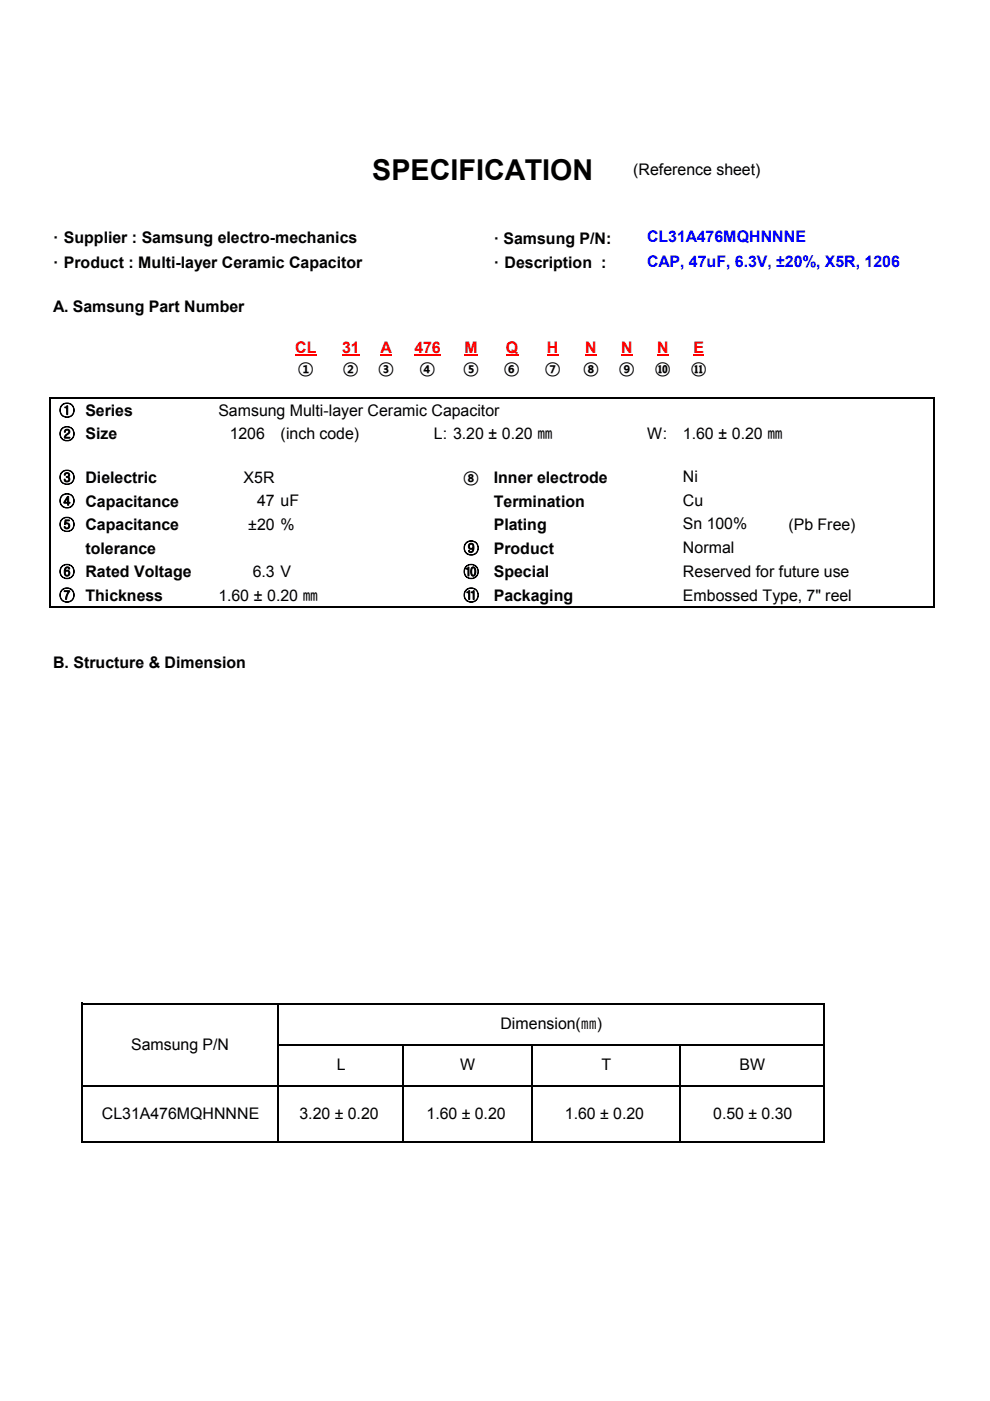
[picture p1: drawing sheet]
<svg xmlns="http://www.w3.org/2000/svg" width="210mm" height="297mm" viewBox="0 0 210 297" stroke-linecap="round" stroke-linejoin="round" font-family="sans-serif">
<defs><g id="words">
<text font-size="6.1" x="79" y="38.1">SPECIFICATION</text>
<g font-size="3.4">
<text x="134.3" y="37.1">(Reference sheet)</text>
<text x="11.3" y="51.6">· Supplier : Samsung electro-mechanics</text>
<text x="104.7" y="51.8">· Samsung P/N:</text>
<text x="11.3" y="56.9">· Product : Multi-layer Ceramic Capacitor</text>
<text x="104.7" y="56.8">· Description :</text>
<text x="11.3" y="66.2">A. Samsung Part Number</text>
<text x="63.2" y="79.2">①</text>
<text x="72.7" y="79.2">②</text>
<text x="80.2" y="79.2">③</text>
<text x="89" y="79.2">④</text>
<text x="98.3" y="79.2">⑤</text>
<text x="106.9" y="79.2">⑥</text>
<text x="115.5" y="79.2">⑦</text>
<text x="123.7" y="79.2">⑧</text>
<text x="131.3" y="79.2">⑨</text>
<text x="138.9" y="79.2">⑩</text>
<text x="146.5" y="79.2">⑪</text>
<text x="12.5" y="88.2">① Series</text>
<text x="46.3" y="88.1">Samsung Multi-layer Ceramic Capacitor</text>
<text x="12.5" y="93.2">② Size</text>
<text x="48.7" y="93.1">1206</text>
<text x="59.5" y="93.1">(inch code)</text>
<text x="92" y="93.1">L: 3.20 ± 0.20 ㎜</text>
<text x="137.2" y="93.1">W:</text>
<text x="144.9" y="93.1">1.60 ± 0.20 ㎜</text>
<text x="12.5" y="107.4">④ Capacitance</text>
<text x="12.5" y="102.4">③ Dielectric</text>
<text x="51.6" y="102.4">X5R</text>
<text x="54.5" y="107.4">47 uF</text>
<text x="98.3" y="102.4">⑧</text>
<text x="104.7" y="107.4">Termination</text>
<text x="104.7" y="102.4">Inner electrode</text>
<text x="144.9" y="107.2">Cu</text>
<text x="144.9" y="102.2">Ni</text>
<text x="12.5" y="112.4">⑤ Capacitance</text>
<text x="52.7" y="112.4">±20 %</text>
<text x="104.7" y="112.4">Plating</text>
<text x="144.9" y="112.2">Sn 100%</text>
<text x="167.2" y="112.4">(Pb Free)</text>
<text x="18.1" y="117.4">tolerance</text>
<text x="98.3" y="117.4">⑨</text>
<text x="104.7" y="117.4">Product</text>
<text x="144.9" y="117.3">Normal</text>
<text x="12.5" y="122.4">⑥ Rated Voltage</text>
<text x="53.6" y="122.3">6.3 V</text>
<text x="98.3" y="122.4">⑩</text>
<text x="104.7" y="122.4">Special</text>
<text x="144.9" y="122.3">Reserved for future use</text>
<text x="12.5" y="127.4">⑦ Thickness</text>
<text x="46.3" y="127.3">1.60 ± 0.20 ㎜</text>
<text x="98.3" y="127.4">⑪</text>
<text x="104.7" y="127.4">Packaging</text>
<text x="144.9" y="127.3">Embossed Type, 7&quot; reel</text>
<text x="11.3" y="141.6">B. Structure &amp; Dimension</text>
<text x="106.1" y="218.2">Dimension(㎜)</text>
<text x="27.8" y="222.5">Samsung P/N</text>
<text x="71.5" y="226.9">L</text>
<text x="97.6" y="226.9">W</text>
<text x="127.6" y="226.9">T</text>
<text x="156.8" y="226.9">BW</text>
<text x="21.6" y="237.2">CL31A476MQHNNNE</text>
<text x="63.5" y="237.2">3.20 ± 0.20</text>
<text x="90.5" y="237.2">1.60 ± 0.20</text>
<text x="119.8" y="237.2">1.60 ± 0.20</text>
<text x="151.3" y="237.2">0.50 ± 0.30</text>
</g>
<g font-size="3.4" fill="#00f">
<text x="137.2" y="51.4">CL31A476MQHNNNE</text>
<text x="137.2" y="56.6">CAP, 47uF, 6.3V, ±20%, X5R, 1206</text>
</g>
<g font-size="3.4" fill="#f00">
<text x="62.6" y="74.8">CL</text>
<text x="72.6" y="74.8">31</text>
<text x="80.7" y="74.8">A</text>
<text x="87.9" y="74.8">476</text>
<text x="98.5" y="74.8">M</text>
<text x="107.3" y="74.8">Q</text>
<text x="116" y="74.8">H</text>
<text x="124.1" y="74.8">N</text>
<text x="131.7" y="74.8">N</text>
<text x="139.4" y="74.8">N</text>
<text x="147.1" y="74.8">E</text>
</g>
</g></defs>
<path d="M62.6 75.4h4.6M72.6 75.4h3.7M80.7 75.4h2.4M87.9 75.4h5.6M98.5 75.4h2.9M107.3 75.4h2.6M116 75.4h2.5M124.1 75.4h2.5M131.7 75.4h2.5M139.4 75.4h2.5M147.1 75.4h2.3" fill="none" stroke="#f00" stroke-width=".34"/>
<g fill="none" stroke="#000" stroke-width=".34">
<path d="M10.6 84.2v44.6M10.8 84.4h187.4M198.1 84.6v44.2M10.8 128.6h187.4M17.5 212.6v29.8M17.7 212.8h157.2M58.9 212.9v29.5M174.7 212.9v29.5M17.7 230.2h157.2M59.1 221.5h115.8M85.6 221.7v20.7M112.7 221.7v20.7"/>
<path d="M144.2 221.7v20.7M17.7 242.2h157.2"/>
</g>
<use href="#words"/>
</svg>
